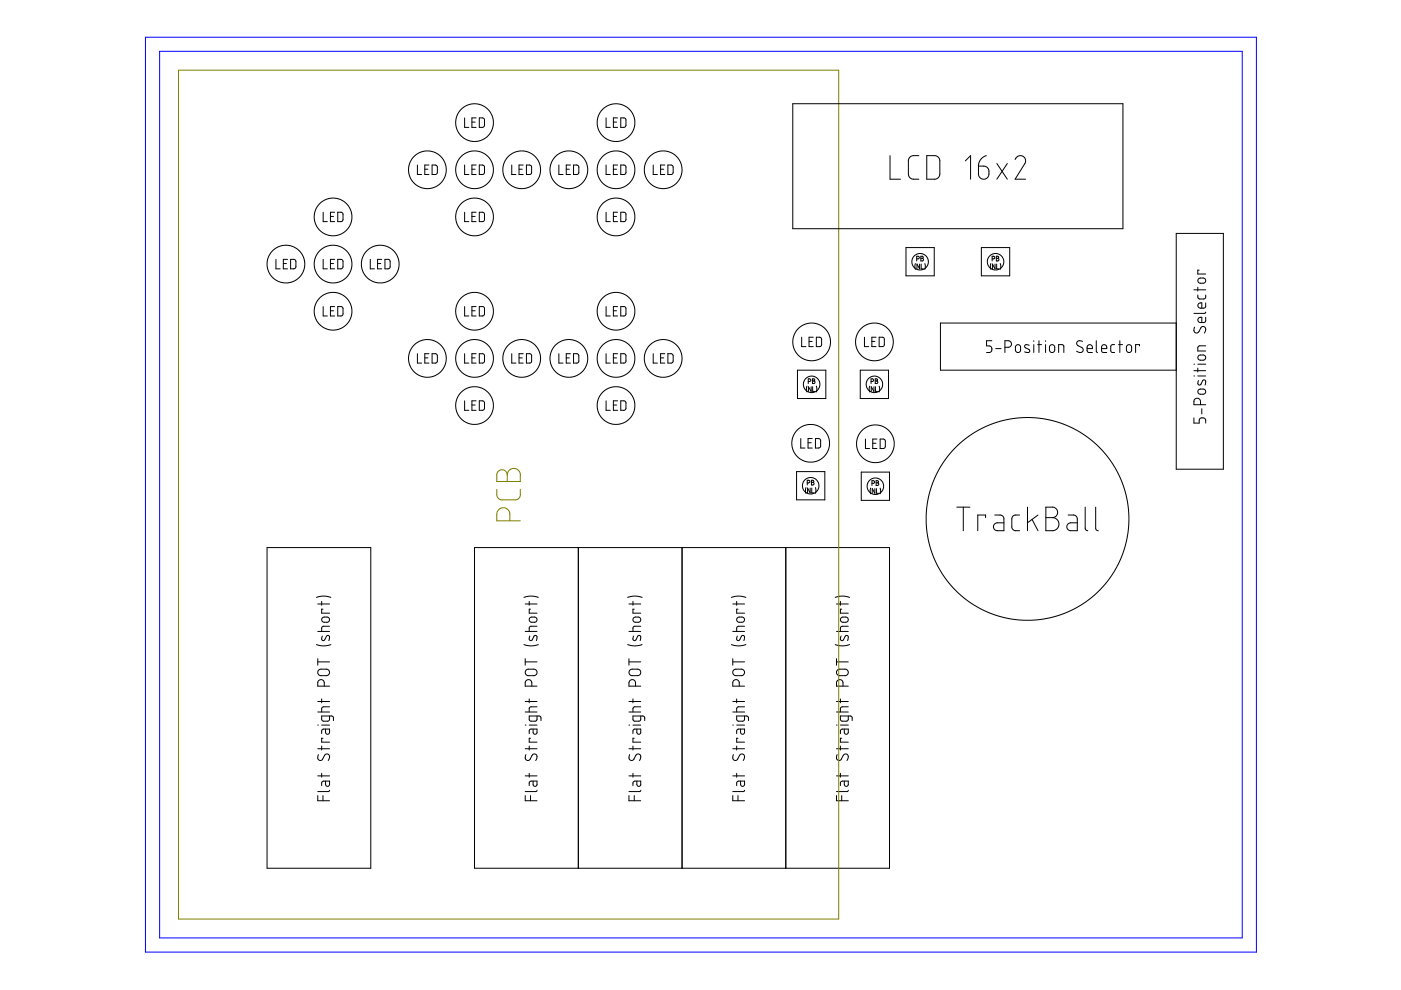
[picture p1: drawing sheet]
<svg xmlns="http://www.w3.org/2000/svg" width="297mm" height="210mm" viewBox="0 0 297 210" stroke-linecap="round" stroke-linejoin="round" font-family="sans-serif">
<g fill="none" stroke="#000" stroke-width=".21">
<path d="M88.5 35v2h.9M90.1 35.9h.6M91 35h-.9v2h.9M91.6 35h.8l.3 .3v1.3l-.2 .4h-.9zM98.5 35v2h.9M98.5 25v2h.9M100.1 35.9h.6M100.1 25.9h.6M100.9 35h-.8v2h.8M100.9 25h-.8v2h.8M101.6 35h.9l.2 .3v1.3l-.2 .4h-.9zM101.6 25h.8l.3 .3v1.3l-.3 .4h-.8z"/>
<path d="M108.5 35v2h.9M110 35.9h.7M110.9 35h-.9v2h.9M111.6 35h.9l.2 .3v1.4l-.2 .3h-.9zM118.5 35v2h.9M120.1 35.9h.6M120.9 35h-.8v2h.8M121.6 35h.9l.2 .3v1.3l-.2 .4h-.9zM128.5 25v2h.9M128.5 35v2h.9M130 35.9h.7M130 25.9h.7"/>
<path d="M130.9 35h-.9v2h.9M130.9 25h-.9v2h.9M131.6 35h.9l.2 .3v1.4l-.2 .3h-.9zM131.6 25h.8l.3 .3v1.3l-.3 .4h-.8zM138.5 35v2h.9M140.1 35.9h.6M140.9 35h-.8v2h.8M141.6 35h.9l.2 .3v1.3l-.2 .4h-.9zM168.1 22h70v26.5h-70zM188.7 33v5h2.2M194.8 33l-1.6 .1-.5 .4-.1 .5v3l.1 .4 .7 .6h1.4M196.5 33h1.9l.7 .6 .2 .4v3l-.3 .6-.4 .3-2.1 .1z"/>
<path d="M204.7 34.1l1.1-1.1v5M207.5 35.2h1.3l.7 .5 .2 .5v.8l-.5 .8-.8 .2-.8-.5-.1-.5zM209.1 33l-.6 .3-.6 .5-.3 .6-.1 .8M211.3 34.7l2.3 3.3M213.6 34.7l-2.3 3.3M215.2 33.8l.5-.6 .5-.2 .6 .1 .5 .4 .1 .4v.6l-2.2 3.5h2.2M58.5 55v2h.9M60.1 55.9h.6M61 55h-.9v2h.9M61.6 55h.8l.3 .3v1.3l-.3 .4h-.8zM68.5 55v2h.9M68.5 45v2h.9"/>
<path d="M70.1 45.9h.6M70.1 55.9h.6M71 55h-.9v2h.9M71 45h-.9v2h.9M71.6 55h.7l.4 .2v1.4l-.3 .4h-.8zM71.6 45h.8l.3 .2v1.4l-.2 .4h-.9zM78.5 55v2h.9M80.1 55.9h.6M80.9 55h-.8v2h.8M81.6 55h.8l.3 .3v1.4l-.3 .3h-.8zM98.5 45v2h.9M100.1 45.9h.6"/>
<path d="M100.9 45h-.8v2h.8M101.6 45h.8l.3 .3v1.3l-.3 .4h-.8zM128.5 45v2h.9M130 45.9h.7M130.9 45h-.9v2h.9M131.6 45h.8l.3 .3v1.4l-.3 .3h-.8zM192.1 52.5h6v6h-6zM194.1 55.9v1.2M194.4 54.9h.2a.28 .28 0 0 0 .3-.3 .28 .28 0 0 0-.3-.3h-.2v1M195 56v1l-.6-1v1M195.2 54.3h.3a.22 .22 0 0 1 .3 .3 .22 .22 0 0 1-.3 .2 .28 .28 0 0 1 .3 .3 .28 .28 0 0 1-.3 .2h-.3zM195.2 54.8h.3"/>
<path d="M195.3 56v1h.4M196.1 55.9v1.2M208.1 52.5h6v6h-6zM210.1 55.9v1.2M210.4 54.9h.2a.28 .28 0 0 0 .3-.3 .28 .28 0 0 0-.3-.3h-.2v1M211 56v1l-.6-1v1M211.2 54.3h.3a.22 .22 0 0 1 .3 .3 .22 .22 0 0 1-.3 .2 .28 .28 0 0 1 .3 .3 .28 .28 0 0 1-.3 .2h-.3zM211.2 54.8h.3M211.3 56v1h.5M212.1 55.9l.1 .5-.1 .7M249.4 49.5h10v50h-10zM254.1 59.2l.3-.3 .8 .1 .4 .3v.4l-.4 .3h-.8l-.4-.4z"/>
<path d="M254.3 57.3h-.3v.8h1.6M68.5 65v2h.9M70.1 65.9h.6M71 65h-.9v2h.9M71.6 65h.8l.3 .2v1.4l-.2 .4h-.9zM88.5 75v2h.9M90.1 75.9h.6M91 75h-.9v2h.9M91.6 75h.8l.3 .3v1.4l-.3 .3h-.8zM98.5 65v2h.9M98.5 75v2h.9M100.1 65.9h.6"/>
<path d="M100.1 75.9h.6M100.9 65h-.8v2h.8M100.9 75h-.8v2h.8M101.6 75h.8l.3 .3v1.3l-.3 .4h-.8zM101.6 65h.9l.2 .3v1.3l-.3 .4h-.8zM108.5 75v2h.9M110 75.9h.7M110.9 75h-.9v2h.9M111.6 75h.8l.3 .3v1.3l-.3 .4h-.8zM118.5 75v2h.9M120.1 75.9h.6M120.9 75h-.8v2h.8"/>
<path d="M121.6 75h.8l.3 .3v1.3l-.3 .4h-.8zM128.5 65v2h.9M128.5 75v2h.9M130 65.9h.7M130 75.9h.7M130.9 65h-.9v2h.9M130.9 75h-.9v2h.9M131.6 75h.8l.3 .3v1.3l-.3 .4h-.8zM131.6 65h.9l.2 .3v1.4l-.3 .3h-.8zM138.5 75v2h.9M140.1 75.9h.6M140.9 75h-.8v2h.8"/>
<path d="M141.6 75h.8l.3 .3v1.3l-.3 .4h-.8zM169.1 78.5h6v6h-6zM170 71.5v2h.9M171.5 72.4h.7M172.4 71.5h-.9v2h.9M173.1 71.5h.8l.3 .3v1.4l-.3 .3h-.8zM182.4 78.5h6v6h-6zM183.3 71.5v2h.9M184.8 72.4h.7M185.7 71.5h-.9v2h.9M186.4 71.5h.8l.3 .3v1.4l-.3 .3h-.8zM210.3 72.2h-1.1v1.1l.7 .1 .4 .5-.2 .7-.9 .1"/>
<path d="M211.1 73.9h1.1M213.1 73.6h.8l.4-.2 .2-.5-.4-.6-1-.1v2.5M215.4 73.3l.5-.2 .5 .3v.9l-.4 .4h-.4l-.3-.3zM218.2 73.2l-.8-.1a.36 .36 0 0 0 0 .6l.8 .4 .1 .4-.2 .2-.9-.1M219.2 72.2v.2M219.2 73.1v1.6M220 73.1h.8M220.3 72.2v2.5M221.7 72.2v.2M221.7 73.1v1.6M222.6 73.3l.5-.2 .5 .3v1l-.4 .3h-.4l-.3-.3zM224.5 74.7v-1.6h.7l.3 .2 .1 1.4"/>
<path d="M229.5 72.4l-.8-.1-.3 .1-.1 .4 .2 .5 1.1 .6v.6l-.4 .2-.9-.2M230.5 73.9h1.1l-.1-.7-.5-.1-.4 .2-.1 1.1 .3 .3h.8M232.4 72.2v2.3l.3 .2M233.6 73.9h1.1l-.2-.7-.4-.1-.4 .1-.1 .3v.9l.3 .3h.8M236.3 73.1h-.5l-.3 .3 .1 1.2 .7 .1M237.2 73.1h.8M237.4 72.2v2.5M238.9 73.3l.5-.2 .5 .3v.9l-.3 .4h-.5l-.3-.3zM241.6 73.3v-.2h-.8v1.6M249.4 68.5h-50v10h50M253.1 79.7h.2M253.1 78.6h2.5"/>
<path d="M253.1 77.2h.2M253.1 61.4h2.5M253.3 69.4l-.1 .8 .2 .4h.3l.4-.2 .6-1.1h.7l.2 .4-.2 .9M254 62.5v.6l.3 .3 1.2-.1 .1-.2v-.6M254 79.7h1.6M254 60.9v.8M254 78v.9M254 77.2h1.6M254.1 75.4l.3-.1h.8l.4 .3v.4l-.4 .3h-.9l-.3-.3zM255.6 73.3h-1.3l-.3 .4v.7h1.6M255.6 67.3v.8l-.3 .3-1.1-.1-.2-.5 .1-.3 .7-.2v1.1M255.6 66.2l-.2 .2h-2.3"/>
<path d="M255.6 64.2v.8l-.4 .3-1-.1-.2-.4 .1-.4 .7-.2v1.1M98.5 85v2h.9M100.1 85.9h.6M100.9 85h-.8v2h.8M101.6 85h.8l.3 .3v1.3l-.3 .4h-.8zM128.5 85v2h.9M130 85.9h.7M130.9 85h-.9v2h.9M131.6 85h.8l.3 .3v1.4l-.3 .3h-.8zM168.9 100h6v6h-6zM169.8 93v2h.9M171.1 81.9l-.1 .6 .1 .6"/>
<path d="M171.3 93.9h.7M171.4 80.9h.2a.28 .28 0 0 0 .3-.3 .28 .28 0 0 0-.3-.3h-.2v1M172 82v1l-.6-1v1M172.2 93h-.9v2h.9M172.3 80.3h.2a.22 .22 0 0 1 .2 .2 .22 .22 0 0 1-.2 .3 .28 .28 0 0 1 .3 .2 .28 .28 0 0 1-.3 .3h-.2zM172.3 80.8h.2M172.3 82v1h.4M172.9 93h.8l.3 .3v1.3l-.3 .4h-.8zM173.1 81.9v1.2M183.5 93.1v2h.9M184.4 81.9l-.1 .5 .1 .7M184.7 80.9h.3a.28 .28 0 0 0 .2-.3 .28 .28 0 0 0-.2-.3h-.3v1"/>
<path d="M185 94h.7M185.3 82v1l-.6-1v1M185.6 80.3h.2a.22 .22 0 0 1 .3 .2 .22 .22 0 0 1-.3 .3 .28 .28 0 0 1 .3 .2 .28 .28 0 0 1-.3 .3h-.2zM185.6 80.8h.2M185.6 82v1h.5M185.9 93.1h-.9v2h.9M186.4 81.9v1.2M186.6 93.1h.8l.3 .3v1.4l-.3 .3h-.8zM253.1 88.6v1.1h1.2v-.7l.4-.4h.5l.3 .2 .1 .9M254.1 82.7l.3-.2h.8l.4 .3v.4l-.4 .4h-.8l-.4-.4zM254.1 80.7l-.1 .6a.35 .35 0 0 0 .3 .3 .35 .35 0 0 0 .3-.2l.4-.7a.46 .46 0 0 1 .6 .1 .46 .46 0 0 1 0 .6l-.1 .2M254.5 85.8v-.7l-.2-.5-.6-.2-.5 .3-.1 1.1h2.5"/>
<path d="M254.8 86.7v1.1M56.6 116.1h22v68h-22zM100.6 116.1h88v68h-88zM122.6 116.1v68M144.6 116.1v68M166.6 116.1v68M170.9 103.4v1.2M171.2 102.4h.2a.28 .28 0 0 0 .3-.3 .28 .28 0 0 0-.3-.3h-.2v1M171.8 103.5v1l-.6-1v1M172 101.8h.3a.22 .22 0 0 1 .3 .3 .22 .22 0 0 1-.3 .2 .28 .28 0 0 1 .3 .3 .28 .28 0 0 1-.3 .2h-.3zM172 102.3h.3M172.1 103.5v1h.5"/>
<path d="M172.9 103.4v1.2M182.6 100.1h6v6h-6zM184.6 103.5v1.2M184.9 102.5h.2a.29 .29 0 0 0 .3-.3 .29 .29 0 0 0-.3-.3h-.2v1M185.5 103.6v1l-.6-1v1M185.8 101.9h.2a.22 .22 0 0 1 .3 .2 .22 .22 0 0 1-.3 .3 .29 .29 0 0 1 .3 .2 .29 .29 0 0 1-.3 .3h-.2zM185.8 102.4h.2M185.8 103.6v1h.5M186.6 103.5v1.2M202.9 107.5h2.7M204.2 107.5v5M209 109.7v-.5h-1.7v3.3"/>
<path d="M210.9 109.2h1.4l.3 .2 .3 .5v2.6h-1.6l-.4-.2-.3-.7 .4-.6 .4-.2h1.5M216.2 109.2h-1.1l-.4 .3-.2 .4v1.9l.2 .3 .4 .4h1.1M217.8 107.5v5M218.8 110.1l1.3 2.4M220.1 109.2l-2.3 1.6M221.7 107.5h1.7l.4 .3 .4 .4v.6l-.2 .5-.3 .3-.6 .1 .9 .4 .5 .8-.2 1-.7 .5-1.9 .1zM221.7 109.7h1.4M226.5 109.2h1.3l.5 .3 .1 .4v2.6h-1.5l-.4-.1-.3-.4v-.4l.4-.6 1.8-.2M230.1 107.5v4.6l.2 .3 .3 .1M232.3 107.5v4.6l.2 .3 .4 .1M67.1 136.7l1.4 .2 1.6-.2M67.1 126.7l1.3-.3 1.7 .3"/>
<path d="M67.4 133.9h2.5M67.4 128.1h2.5M67.4 139.7v1.3M68.2 127.5v.8M68.3 134.9l-.1 .7a.34 .34 0 0 0 .3 .2 .34 .34 0 0 0 .4-.2l.5-.8a.57 .57 0 0 1 .5 .3 .57 .57 0 0 1-.1 .6l-.1 .1M68.4 131l.3-.2 .8 .1 .3 .3v.5l-.4 .2h-.9l-.3-.5zM68.5 129.2h-.3v.8h1.7M69.9 132.8h-1.5l-.2 .3v.8M111.1 136.7l1.3 .2 1.7-.2M111.1 126.7l1.3-.3 1.7 .3M111.4 133.9h2.5M111.4 128.1h2.5"/>
<path d="M111.4 139.7v1.3M112.2 127.5v.8M112.3 131l.4-.2 .8 .1 .3 .3v.4l-.3 .3h-.9l-.4-.4zM112.3 134.9l-.1 .7a.36 .36 0 0 0 .7 0l.4-.8a.58 .58 0 0 1 .6 .3 .58 .58 0 0 1-.2 .7M112.5 129.2h-.3v.8h1.7M113.9 132.8h-1.5l-.2 .3v.8M133.1 136.7l1.4 .2 1.6-.2M133.1 126.7l1.2-.3 1.8 .3M133.3 133.9h2.5M133.3 128.1h2.5M133.3 139.7v1.3M134.2 127.5v.8"/>
<path d="M134.3 131l.4-.2 .8 .1 .3 .4v.3l-.4 .3h-.9l-.3-.4zM134.3 134.9l-.1 .7a.34 .34 0 0 0 .3 .2 .34 .34 0 0 0 .4-.2l.4-.8a.54 .54 0 0 1 .6 .3 .54 .54 0 0 1-.1 .6l-.1 .1M134.5 129.2h-.3v.8h1.6M135.8 132.8h-1.4l-.2 .3v.8M155.1 136.7l1.3 .2 1.7-.2M155.1 126.7l1.2-.3 1.8 .3M155.4 133.9h2.5M155.4 128.1h2.5M155.4 139.7v1.3M156.2 127.5v.8M156.3 131l.4-.2 .8 .1 .3 .2v.4l-.3 .4h-.9l-.4-.3zM156.3 134.9l-.1 .7a.34 .34 0 0 0 .3 .2 .34 .34 0 0 0 .3-.2l.5-.8a.56 .56 0 0 1 .6 .3 .56 .56 0 0 1-.2 .6v.1"/>
<path d="M156.5 129.2h-.3v.8h1.7M157.9 132.8h-1.5l-.2 .3v.8M177.1 136.7l1.3 .2 1.7-.2M177.1 126.7l1.3-.3 1.7 .3M177.4 139.7v1.3M177.4 133.9h2.5M177.4 128.1h2.5M178.2 127.5v.8M178.3 134.9l-.1 .7a.34 .34 0 0 0 .3 .2 .34 .34 0 0 0 .3-.2l.5-.8a.57 .57 0 0 1 .6 .3 .57 .57 0 0 1-.2 .6v.1M178.4 131l.2-.2 .9 .1 .3 .3v.5l-.4 .2h-.9l-.3-.5zM178.5 129.2h-.3v.8h1.7M179.9 132.8h-1.5l-.2 .3v.8"/>
<path d="M67.4 158.7h2.5M67.4 153.7h.1M67.4 151h2.5M67.4 148.7h2.5M67.4 140.3h2.5M67.5 160l-.1 .9 .6 .3 .3-.1 .7-1.1 .6-.1 .3 .6-.3 .7M67.6 142.1l.3-.2h1.5l.4 .4v.5l-.5 .5-1.5-.1-.4-.5zM68.2 153.7h1.7M68.2 148.2v.8M68.2 158.2v.8M68.5 156.5h-.3v.9h1.7M68.7 145.5v-.8l-.1-.4-.4-.2-.6 .2-.2 .3v.9h2.5"/>
<path d="M69 154.6l.1 1 .2 .1 .4-.1 .2-1h-1.5l-.2 .3v.7M69.9 151.8v.7l-.2 .4h-1.2l-.2-.2-.1-.9h2.2l.3 .3v.7M69.9 149.9h-1.5l-.2 .3v.8M111.4 158.7h2.5M111.4 153.7h.1M111.4 151h2.5M111.4 148.7h2.5M111.4 140.3h2.5M111.5 160l-.1 .8 .1 .3 .5 .1 .4-.2 .6-1 .6-.1 .3 .4-.3 .9M111.5 142.1l.4-.2h1.5l.4 .4v.5l-.5 .5-1.5-.1-.4-.4zM112.2 153.7h1.7M112.2 148.2v.8"/>
<path d="M112.2 158.2v.8M112.5 156.5h-.3v.9h1.7M112.8 145.5l-.2-1.1-.4-.3-.6 .2-.2 .3v.9h2.5M113 154.6l.1 .9 .2 .2 .5-.2 .1-.9h-1.4l-.3 .2v.8M113.9 151.8v.8l-.2 .2-1.2 .1-.2-.2-.1-.9h2.2l.3 .3v.7M113.9 149.9h-1.5l-.2 .3v.8M133.3 158.7h2.5M133.3 153.7h.2M133.3 151h2.5M133.3 148.7h2.5M133.3 140.3h2.5M133.5 160l-.1 .9 .6 .3 .4-.2 .6-1.1h.6l.2 .4v.3l-.2 .6"/>
<path d="M133.5 142.1l.4-.2h1.4l.4 .3 .1 .5-.2 .4-.3 .2-1.5-.1-.4-.5zM134.2 153.7h1.6M134.2 148.2v.8M134.2 158.2v.8M134.5 156.5h-.3v.9h1.6M134.7 145.5v-.8l-.1-.4-.4-.2-.6 .2-.3 .4v.8h2.5M135 154.6l.1 1 .5 .1 .2-.2v-.9h-1.3l-.3 .3v.7M135.8 151.8v.8l-.2 .3h-1.1l-.2-.2-.1-.9h2.2l.3 .3v.7M135.8 149.9h-1.4l-.2 .3v.8M155.4 158.7h2.5M155.4 153.7h.1M155.4 151h2.5"/>
<path d="M155.4 148.7h2.5M155.4 140.3h2.5M155.5 160l-.1 .9 .2 .2 .4 .1 .4-.2 .6-1.1h.6l.3 .6-.3 .7M155.5 142.1l.4-.2h1.5l.4 .3v.6l-.5 .5-1.4-.1-.5-.4zM156.2 153.7h1.7M156.2 148.2v.8M156.2 158.2v.8M156.5 156.5h-.3v.9h1.7M156.7 145.5v-.8l-.1-.4-.7-.2-.4 .2-.1 .3v.9h2.5M157 154.6l.1 1 .2 .1 .4-.1 .2-1h-1.5l-.2 .3v.7M157.9 151.8v.7l-.3 .4h-1.1l-.2-.2-.1-.9h2.2l.3 .3v.7M157.9 149.9h-1.5l-.2 .3v.8"/>
<path d="M177.4 158.7h2.5M177.4 153.7h.1M177.4 151h2.5M177.4 148.7h2.5M177.4 140.3h2.5M177.5 160l-.1 .9 .6 .3 .3-.1 .7-1.1 .6-.1 .3 .6-.3 .7M177.5 142.1l.4-.2h1.5l.4 .4v.5l-.5 .5-1.5-.1-.4-.5zM178.2 148.2v.8M178.2 158.2v.8M178.2 153.7h1.7M178.5 156.5h-.3v.9h1.7M178.7 145.5v-.8l-.1-.4-.4-.2-.6 .2-.2 .4v.8h2.5"/>
<path d="M179 154.6l.1 1 .2 .1 .4-.1 .2-1h-1.5l-.2 .3v.7M179.9 151.8v.7l-.3 .4h-1.1l-.2-.2-.1-.9h2.2l.3 .3v.7M179.9 149.9h-1.5l-.2 .3v.8M67.4 168.7v1.1h2.5M67.4 164.5h2.5M68.2 164v.8M68.5 168.7v1.1M69 165.6l.1 1 .3 .1 .4-.1 .1-1-1.5 .1-.2 .3v.6M69.9 167.6l-.2 .2h-2.3M111.4 168.7v1.1h2.5M111.4 164.5h2.5M112.2 164v.8"/>
<path d="M112.5 168.7v1.1M113 165.6l.1 .9 .3 .2 .4-.1 .1-1-1.5 .1-.2 .2v.7M113.9 167.6l-.2 .2h-2.3M133.3 168.7v1.1h2.5M133.3 164.5h2.5M134.2 164v.8M134.5 168.7v1.1M135 165.6l.1 1 .4 .1 .3-.1v-1h-1.3l-.3 .3v.7M135.8 167.6l-.1 .2h-2.4M155.4 168.7v1.1h2.5M155.4 164.5h2.5M156.2 164v.8"/>
<path d="M156.5 168.7v1.1M157 165.6l.1 1 .4 .1 .3-.1 .1-1-1.5 .1-.2 .3v.6M157.9 167.6l-.3 .2h-2.2M177.4 168.7v1.1h2.5M177.4 164.5h2.5M178.2 164v.8M178.5 168.7v1.1M179 165.6l.1 1 .3 .1 .3-.1 .2-1-1.5 .1-.2 .3v.6M179.9 167.6l-.2 .2h-2.3"/>
<circle cx="90.6" cy="36" r="4"/>
<circle cx="100.6" cy="36" r="4"/>
<circle cx="100.6" cy="26" r="4"/>
<circle cx="110.6" cy="36" r="4"/>
<circle cx="120.6" cy="36" r="4"/>
<circle cx="130.6" cy="36" r="4"/>
<circle cx="130.6" cy="26" r="4"/>
<circle cx="140.6" cy="36" r="4"/>
<circle cx="60.6" cy="56" r="4"/>
<circle cx="70.6" cy="46" r="4"/>
<circle cx="70.6" cy="56" r="4"/>
<circle cx="80.6" cy="56" r="4"/>
<circle cx="100.6" cy="46" r="4"/>
<circle cx="130.6" cy="46" r="4"/>
<circle cx="195.1" cy="55.5" r="1.75"/>
<circle cx="211.1" cy="55.5" r="1.75"/>
<circle cx="70.6" cy="66" r="4"/>
<circle cx="90.6" cy="76" r="4"/>
<circle cx="100.6" cy="66" r="4"/>
<circle cx="100.6" cy="76" r="4"/>
<circle cx="110.6" cy="76" r="4"/>
<circle cx="120.6" cy="76" r="4"/>
<circle cx="130.6" cy="66" r="4"/>
<circle cx="130.6" cy="76" r="4"/>
<circle cx="140.6" cy="76" r="4"/>
<circle cx="172.1" cy="72.5" r="4"/>
<circle cx="185.4" cy="72.5" r="4"/>
<circle cx="100.6" cy="86" r="4"/>
<circle cx="130.6" cy="86" r="4"/>
<circle cx="171.9" cy="94" r="4"/>
<circle cx="172.1" cy="81.5" r="1.75"/>
<circle cx="185.4" cy="81.5" r="1.75"/>
<circle cx="185.6" cy="94.1" r="4"/>
<circle cx="171.9" cy="103" r="1.75"/>
<circle cx="185.6" cy="103.1" r="1.75"/>
<circle cx="217.9" cy="110" r="21.5"/>
</g>
<path d="M37.8 14.9h140v180h-140zM105.6 99.9l.6-.3 .7 .1 .5 .4 .1 .6 .2-.5 .5-.7 .6-.2 .8 .2 .7 .7v1.9h-5v-1.5zM105.3 103.8l.1 1.4 .3 .5 .6 .3h3.1l.4-.2 .5-.5v-1.5M107.5 100.7v1.4M108.1 110.4v-1.6l-.3-.7-.9-.4h-.6l-.5 .3-.5 .8v1.6h5" fill="none" stroke="#808000" stroke-width=".21"/>
<path d="M30.8 7.9h235.6v194h-235.6zM33.8 10.9h229.6v188h-229.6z" fill="none" stroke="#00f" stroke-width=".21"/>
</svg>
